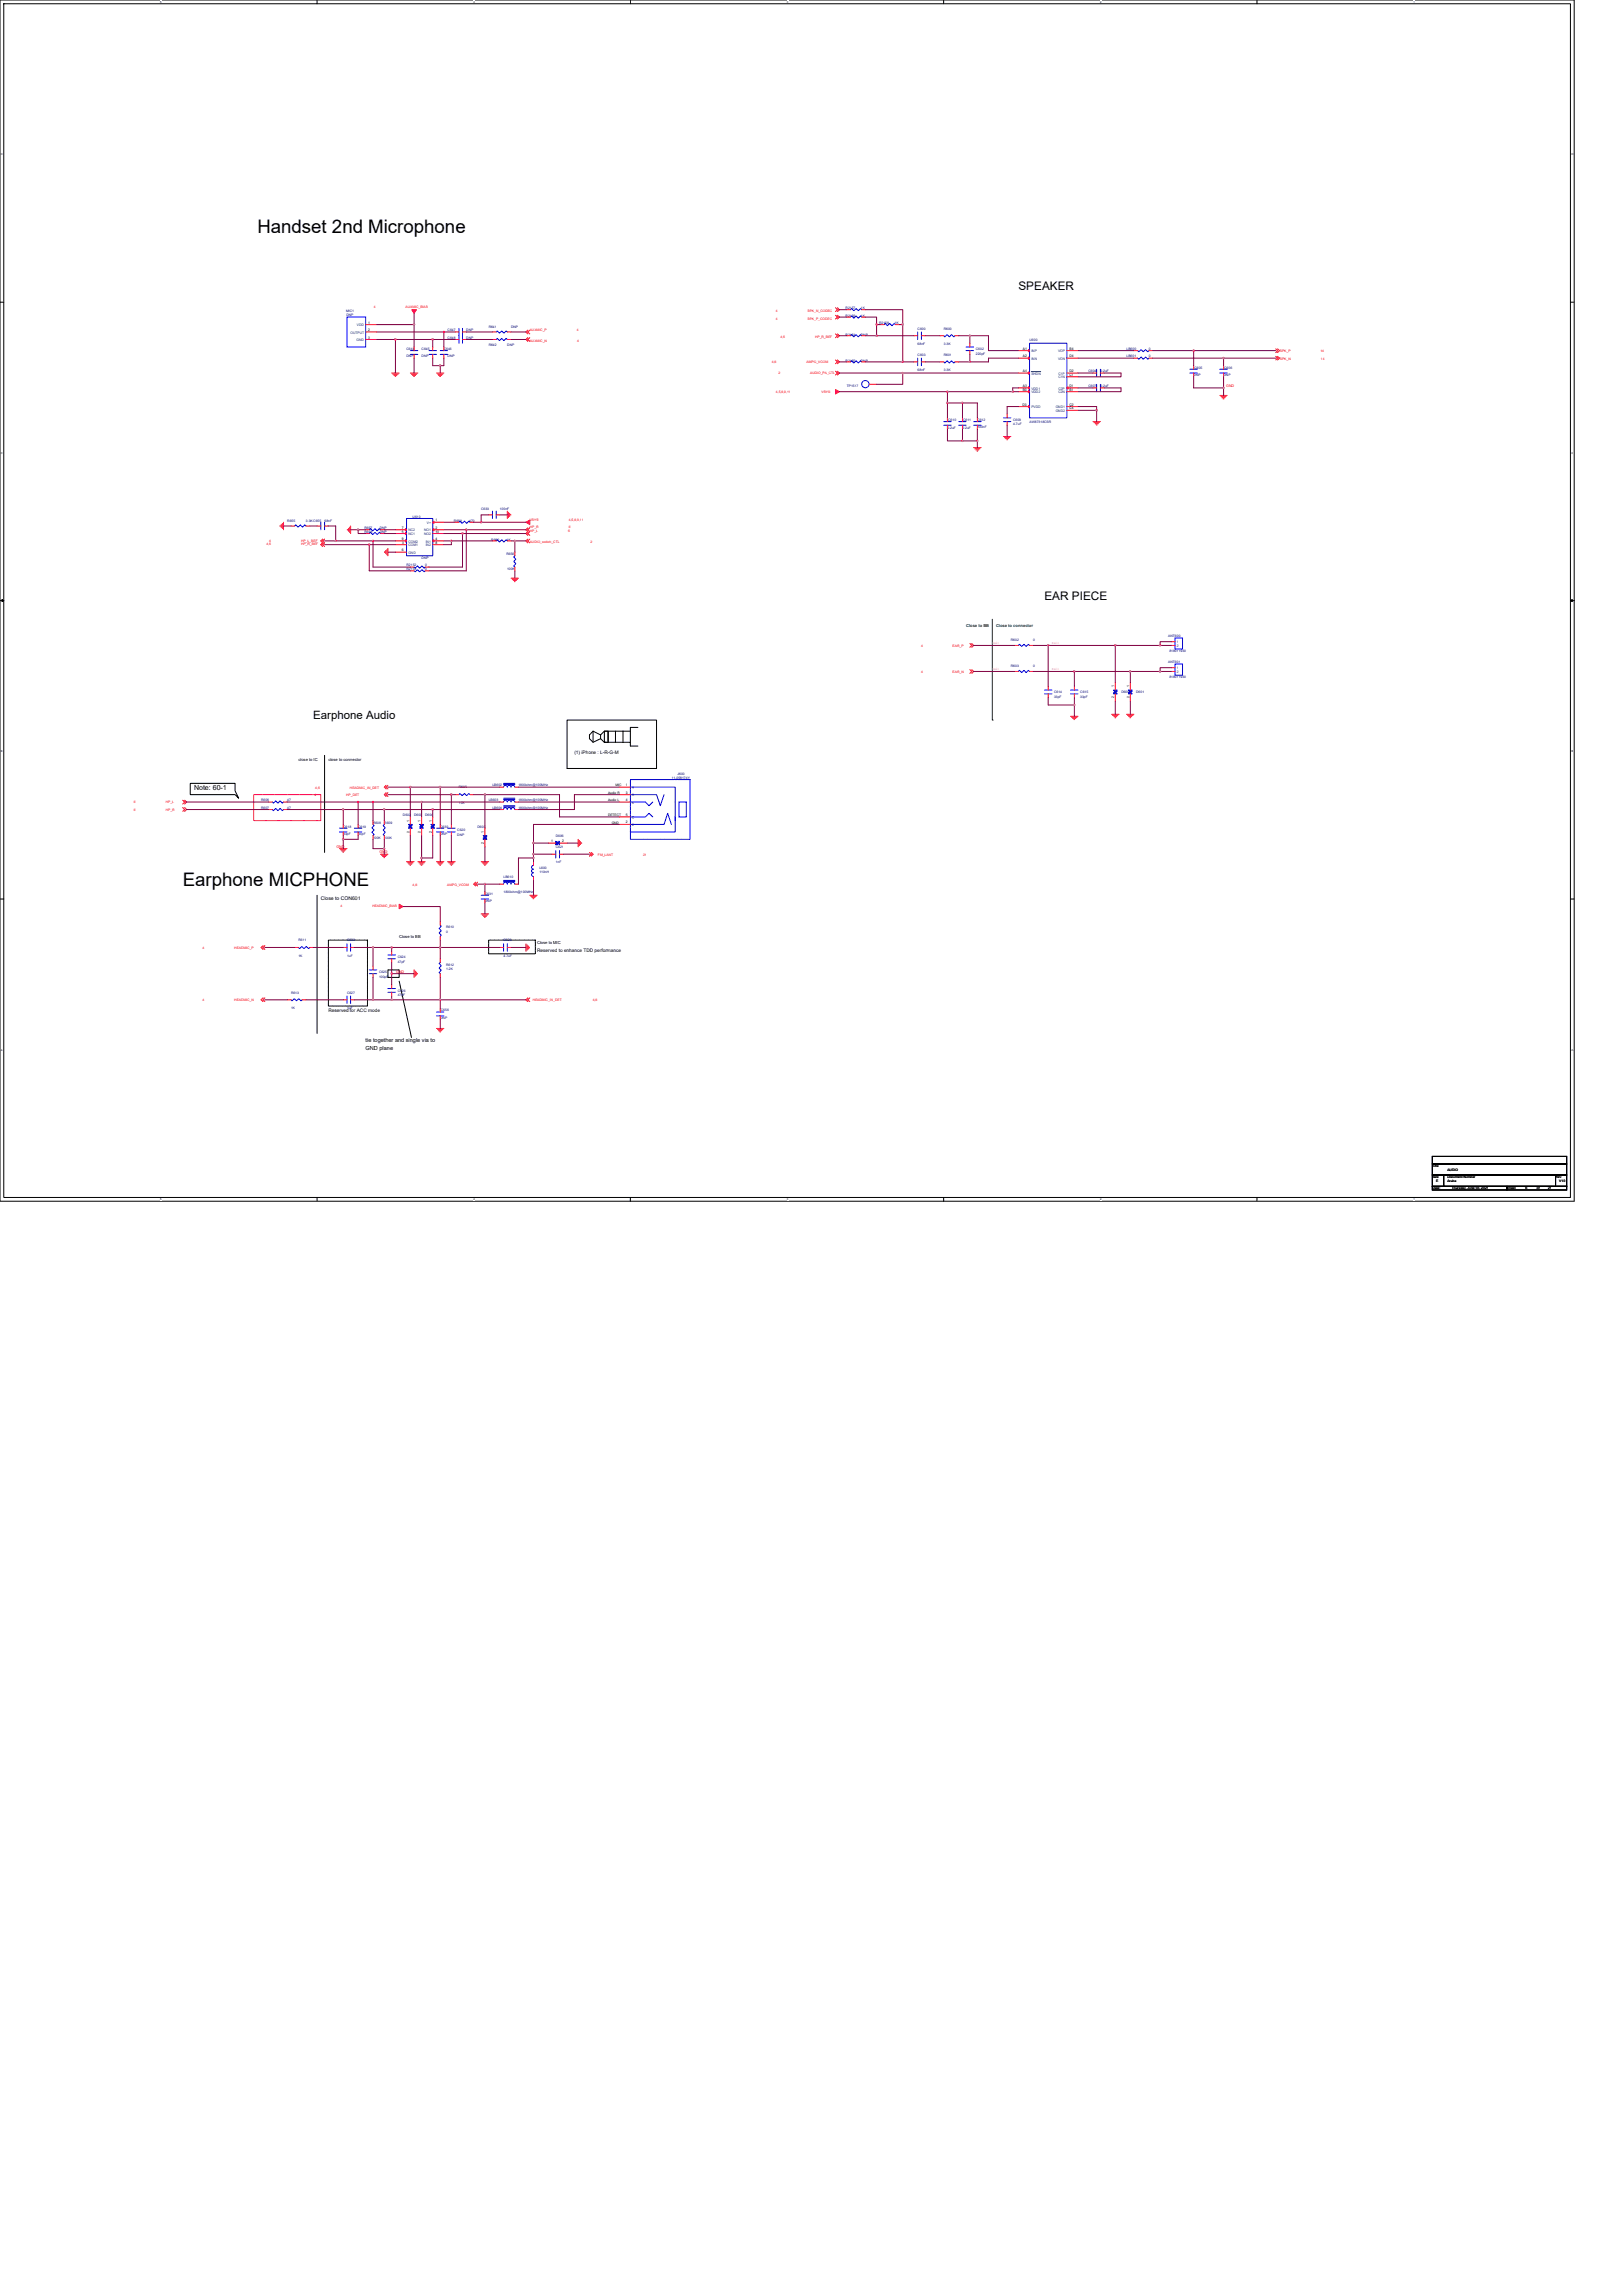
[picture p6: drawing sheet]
<svg xmlns="http://www.w3.org/2000/svg" width="210mm" height="297mm" viewBox="0 0 210 297" stroke-linecap="round" stroke-linejoin="round" font-family="sans-serif">
<defs><g id="words">
<g font-size="2.4">
<text x="33.3" y="30.2">Handset 2nd Microphone</text>
<text x="23.6" y="114.6">Earphone MICPHONE</text>
</g>
<g font-size="1.5">
<text x="131.8" y="37.6">SPEAKER</text>
<text x="135.1" y="77.6">EAR PIECE</text>
<text x="40.5" y="93">Earphone Audio</text>
</g>
<text font-size=".9" x="25.1" y="102.2">Note: 60-1</text>
<g font-size=".7">
<text x="41.5" y="116.4">Close to CON601</text>
<text x="47.3" y="135.8">GND plane</text>
<text x="47.3" y="134.9">tie together and single via to</text>
</g>
<g font-size=".6">
<text x="74.3" y="97.6">(1) iPhone : L-R-G-M</text>
<text x="69.5" y="123.1">Reserved to enhance TDD performance</text>
<text x="42.5" y="130.9">Reserved for ACC mode</text>
</g>
<g font-size=".5" fill="#f00">
<text x="158.6" y="50.1">GND</text>
<text x="43.5" y="109.7">GND</text>
<text x="49.1" y="110.4">GND</text>
<text x="51.3" y="125.9">GND</text>
</g>
<g font-size=".5" fill="#008000">
<text x="125" y="81.1">Close to BB</text>
<text x="128.9" y="81.1">Close to connector</text>
</g>
<g font-size=".5">
<text x="38.6" y="98.5">close to IC</text>
<text x="42.5" y="98.5">close to connector</text>
<text x="51.6" y="121.4">Close to BB</text>
<text x="69.5" y="122.1">Close to MIC</text>
</g>
<g font-size=".4" fill="#000080">
<text x="44.8" y="40.4">MIC1</text>
<text x="44.8" y="40.9">DNP</text>
<text x="109.4" y="41">R2156</text>
<text x="109.4" y="40">R2157</text>
<text x="111.4" y="41">1K</text>
<text x="111.4" y="40">1K</text>
<text x="113.7" y="42">R2158</text>
<text x="115.7" y="42">1K</text>
<text x="52.6" y="45.3">C644</text>
<text x="52.6" y="46.2">DNP</text>
<text x="54.5" y="45.3">C645</text>
<text x="54.5" y="46.2">DNP</text>
<text x="57.4" y="45.3">C646</text>
<text x="57.9" y="46.2">DNP</text>
<text x="57.9" y="42.9">C647</text>
<text x="57.9" y="43.8">C648</text>
<text x="60.3" y="42.9">DNP</text>
<text x="60.3" y="43.8">DNP</text>
<text x="63.2" y="42.4">R641</text>
<text x="63.2" y="44.8">R642</text>
<text x="65.6" y="44.8">DNP</text>
<text x="66.1" y="42.4">DNP</text>
<text x="109.4" y="43.4">R2154</text>
<text x="109.4" y="46.8">R2155</text>
<text x="111.4" y="43.4">DNP</text>
<text x="111.4" y="46.8">DNP</text>
<text x="118.7" y="42.6">C600</text>
<text x="118.7" y="44.6">68nF</text>
<text x="118.7" y="46">C603</text>
<text x="118.7" y="48">68nF</text>
<text x="122.1" y="46">R601</text>
<text x="122.1" y="48">3.3K</text>
<text x="122.1" y="42.6">R600</text>
<text x="122.1" y="44.6">3.3K</text>
<text x="126.3" y="45.3">C602</text>
<text x="126.3" y="45.9">220pF</text>
<text x="133.2" y="44.1">U600</text>
<text x="145.8" y="45.3">LB600</text>
<text x="145.8" y="46.2">LB601</text>
<text x="148.7" y="45.3">0</text>
<text x="148.7" y="46.2">0</text>
<text x="154.5" y="47.7">C605</text>
<text x="158.4" y="47.7">C606</text>
<text x="109.6" y="50.1">TP1517</text>
<text x="140.8" y="48.1">C604</text>
<text x="140.8" y="50">C607</text>
<text x="142.4" y="48.1">2.2uF</text>
<text x="142.4" y="50">2.2uF</text>
<text x="154.4" y="48.7">DNP</text>
<text x="158.3" y="48.7">DNP</text>
<text x="122.6" y="55.5">2.2uF</text>
<text x="122.7" y="54.5">C610</text>
<text x="124.5" y="55.5">2.2uF</text>
<text x="124.6" y="54.5">C611</text>
<text x="126.4" y="54.5">C612</text>
<text x="126.4" y="55.4">100nF</text>
<text x="131.1" y="54.5">C609</text>
<text x="131.1" y="55">4.7uF</text>
<text x="133.2" y="54.7">AW87318CSR</text>
<text x="37.2" y="67.5">R655</text>
<text x="39.6" y="67.5">3.3KC655</text>
<text x="42" y="67.5">68nF</text>
<text x="47.2" y="69">R658</text>
<text x="47.2" y="68.5">R657</text>
<text x="49.1" y="69">DNP</text>
<text x="49.1" y="68.5">DNP</text>
<text x="53.4" y="67">U610</text>
<text x="58.7" y="67.5">R659</text>
<text x="60.7" y="67.5">470</text>
<text x="62.3" y="66">C633</text>
<text x="63.6" y="70">R660</text>
<text x="64.7" y="66">100nF</text>
<text x="65.5" y="70">1K</text>
<text x="65.5" y="71.8">R656</text>
<text x="52.6" y="73.3">R2152</text>
<text x="52.6" y="73.8">R2153</text>
<text x="54.5" y="72.3">DNP</text>
<text x="55" y="73.3">0</text>
<text x="55" y="73.8">0</text>
<text x="65.6" y="73.8">100K</text>
<text x="130.8" y="82.9">R602</text>
<text x="133.7" y="82.9">0</text>
<text x="151.2" y="82.4">ANT600</text>
<text x="130.8" y="86.3">R603</text>
<text x="133.7" y="86.3">0</text>
<text x="136.4" y="89.7">C614</text>
<text x="139.8" y="89.7">C615</text>
<text x="145.1" y="89.7">D600</text>
<text x="147" y="89.7">D601</text>
<text x="151.2" y="85.8">ANT601</text>
<text x="151.3" y="84.4">818011930</text>
<text x="151.3" y="87.8">818011930</text>
<text x="136.4" y="90.3">33pF</text>
<text x="139.8" y="90.3">33pF</text>
<text x="63.7" y="101.7">LB602</text>
<text x="67.1" y="101.7">1800ohm@100MHz</text>
<text x="86.9" y="100.7">11-058174Y</text>
<text x="87.7" y="100.3">J600</text>
<text x="33.8" y="104.6">R607</text>
<text x="33.8" y="103.7">R606</text>
<text x="37.2" y="104.6">47</text>
<text x="37.2" y="103.7">47</text>
<text x="44.4" y="107.1">C618</text>
<text x="46.3" y="107.1">C619</text>
<text x="48.3" y="106.6">R608</text>
<text x="49.7" y="106.6">R609</text>
<text x="52.1" y="105.6">D602</text>
<text x="53.6" y="105.6">D603</text>
<text x="55" y="105.6">D604</text>
<text x="57" y="107.1">C630</text>
<text x="59.2" y="107.5">C620</text>
<text x="59.4" y="102">R605</text>
<text x="59.4" y="104">10K</text>
<text x="61.8" y="107.1">D605</text>
<text x="63.2" y="103.7">LB603</text>
<text x="63.7" y="104.6">LB604</text>
<text x="67.1" y="104.6">1800ohm@100MHz</text>
<text x="67.1" y="103.7">1800ohm@100MHz</text>
<text x="44.4" y="108">33pF</text>
<text x="46.3" y="108">33pF</text>
<text x="48.3" y="108.5">100K</text>
<text x="49.7" y="108.5">100K</text>
<text x="57" y="108">DNP</text>
<text x="59.2" y="108.1">DNP</text>
<text x="65.2" y="113.6">LB610</text>
<text x="69.8" y="112.4">L600</text>
<text x="69.8" y="113">110nH</text>
<text x="71.9" y="108.3">D606</text>
<text x="71.9" y="109.7">C621</text>
<text x="71.9" y="111.7">1nF</text>
<text x="62.7" y="115.7">C631</text>
<text x="62.7" y="116.7">DNP</text>
<text x="65.2" y="115.5">1800ohm@100MHz</text>
<text x="38.6" y="121.8">R611</text>
<text x="38.6" y="123.8">1K</text>
<text x="44.9" y="121.8">C622</text>
<text x="44.9" y="123.8">1uF</text>
<text x="49" y="125.9">C625</text>
<text x="51.5" y="124">C624</text>
<text x="51.5" y="124.5">47pF</text>
<text x="57.7" y="124.9">R612</text>
<text x="57.7" y="125.5">1.2K</text>
<text x="57.7" y="120.1">R610</text>
<text x="57.7" y="120.7">0</text>
<text x="65.2" y="121.8">C623</text>
<text x="65.2" y="123.8">4.7uF</text>
<text x="37.7" y="128.5">R613</text>
<text x="37.7" y="130.5">1K</text>
<text x="44.9" y="128.5">C627</text>
<text x="44.9" y="130.5">1uF</text>
<text x="49" y="126.5">100pF</text>
<text x="51.5" y="128.3">C626</text>
<text x="51.5" y="128.9">47pF</text>
<text x="57" y="131.9">DNP</text>
<text x="57" y="130.9">C656</text>
</g>
<g font-size=".4">
<text x="47.6" y="41.9">1</text>
<text x="47.6" y="42.8">2</text>
<text x="47.6" y="43.8">3</text>
<text x="132.3" y="45.2">A1</text>
<text x="132.3" y="46.2">A2</text>
<text x="138.4" y="45.2">B4</text>
<text x="138.4" y="46.2">D4</text>
<text x="132.3" y="52.5">D3</text>
<text x="132.3" y="50.5">B3</text>
<text x="132.3" y="50.1">A3</text>
<text x="132.3" y="48.1">A4</text>
<text x="138.4" y="50.1">D1</text>
<text x="138.4" y="48.6">C1</text>
<text x="138.4" y="48.1">D2</text>
<text x="138.4" y="50.5">B1</text>
<text x="138.4" y="52.5">C2</text>
<text x="138.4" y="53">C4</text>
<text x="52" y="69.8">9</text>
<text x="52" y="71.3">6</text>
<text x="52" y="68.4">7</text>
<text x="52" y="68.9">5</text>
<text x="52" y="70.4">3</text>
<text x="56.3" y="69.8">4</text>
<text x="56.3" y="70.3">8</text>
<text x="56.3" y="67.4">1</text>
<text x="56.3" y="68.9">10</text>
<text x="56.3" y="68.4">2</text>
<text x="144.2" y="88.9" transform="rotate(-90 144.2 88.9)">1</text>
<text x="146.1" y="88.9" transform="rotate(-90 146.1 88.9)">1</text>
<text x="144.2" y="90.3" transform="rotate(-90 144.2 90.3)">2</text>
<text x="146.1" y="90.3" transform="rotate(-90 146.1 90.3)">2</text>
<text x="79.6" y="101.7">MIC</text>
<text x="81" y="101.7">1</text>
<text x="53" y="107.7" transform="rotate(-90 53 107.7)">2</text>
<text x="53" y="106.3" transform="rotate(-90 53 106.3)">1</text>
<text x="54.4" y="107.7" transform="rotate(-90 54.4 107.7)">2</text>
<text x="54.4" y="106.3" transform="rotate(-90 54.4 106.3)">1</text>
<text x="55.9" y="107.7" transform="rotate(-90 55.9 107.7)">2</text>
<text x="55.9" y="106.3" transform="rotate(-90 55.9 106.3)">1</text>
<text x="62.6" y="107.8" transform="rotate(-90 62.6 107.8)">1</text>
<text x="78.7" y="105.6">DETECT</text>
<text x="78.7" y="102.7">Audio R</text>
<text x="78.7" y="103.7">Audio L</text>
<text x="79.1" y="106.6">GND</text>
<text x="81" y="102.7">3</text>
<text x="81" y="103.6">4</text>
<text x="81" y="105.6">5</text>
<text x="81" y="106.5">2</text>
<text x="62.6" y="109.2" transform="rotate(-90 62.6 109.2)">2</text>
<text x="71.3" y="108.9">1</text>
<text x="72.7" y="108.9">2</text>
<text x="185.3" y="151">Title</text>
<text x="185.3" y="152.4">Size</text>
<text x="185.3" y="153.9">Date:</text>
<text x="185.8" y="152.9">E</text>
<text x="187.3" y="152.4">Document Number</text>
<text x="187.3" y="152.9">Aruba</text>
<text x="187.3" y="151.5">AUDIO</text>
<text x="187.8" y="153.9">Thursday, June 03, 2021</text>
<text x="195" y="153.9">Sheet</text>
<text x="197.4" y="153.9">6</text>
<text x="198.8" y="153.9">of</text>
<text x="200.3" y="153.9">21</text>
<text x="201.3" y="152.4">Rev</text>
<text x="201.7" y="152.9">V10</text>
</g>
<g font-size=".4" fill="#f00">
<text x="48.4" y="39.8">4</text>
<text x="52.5" y="39.8">AUXMIC_BIAS</text>
<text x="100.4" y="41.3">4</text>
<text x="100.4" y="40.4">4</text>
<text x="104.5" y="41.3">SPK_P_CODEC</text>
<text x="104.5" y="40.4">SPK_N_CODEC</text>
<text x="68.5" y="42.8">AUXMIC_P</text>
<text x="68.5" y="44.2">AUXMIC_N</text>
<text x="74.6" y="42.8">4</text>
<text x="74.7" y="44.2">4</text>
<text x="99.9" y="47">4,6</text>
<text x="101" y="43.8">4,6</text>
<text x="104.4" y="47">AMPG_VCOM</text>
<text x="105.5" y="43.8">HP_R_BEF</text>
<text x="165.6" y="45.6">SPK_P</text>
<text x="165.6" y="46.5">SPK_N</text>
<text x="170.8" y="45.6">14</text>
<text x="170.9" y="46.5">14</text>
<text x="100.4" y="50.8">4,5,6,9,11</text>
<text x="100.7" y="48.3">2</text>
<text x="104.8" y="48.3">AUDIO_PA_CTL</text>
<text x="106.3" y="50.8">VSYS</text>
<text x="34.5" y="70.6">4,6</text>
<text x="34.8" y="70.1">4</text>
<text x="38.9" y="70.1">HP_L_BEF</text>
<text x="38.9" y="70.6">HP_R_BEF</text>
<text x="68.5" y="70.3">AUDIO_switch_CTL</text>
<text x="68.5" y="68.8">HP_L</text>
<text x="68.5" y="68.3">HP_R</text>
<text x="68.5" y="67.4">VSYS</text>
<text x="73.5" y="68.8">6</text>
<text x="73.6" y="68.3">6</text>
<text x="73.6" y="67.4">4,5,6,9,11</text>
<text x="76.4" y="70.3">2</text>
<text x="119.2" y="83.7">4</text>
<text x="123.3" y="83.7">EAR_P</text>
<text x="119.2" y="87">4</text>
<text x="123.3" y="87">EAR_N</text>
<text x="17.3" y="103.9">6</text>
<text x="17.3" y="104.9">6</text>
<text x="21.4" y="103.9">HP_L</text>
<text x="21.4" y="104.9">HP_R</text>
<text x="40.7" y="103">4</text>
<text x="40.8" y="102">4,6</text>
<text x="44.8" y="103">HP_DET</text>
<text x="45.3" y="102">HEADMIC_IN_DET</text>
<text x="77.4" y="110.7">FM_LANT</text>
<text x="83.2" y="110.7">21</text>
<text x="44.1" y="117.4">4</text>
<text x="48.2" y="117.4">HEADMIC_BIAS</text>
<text x="53.4" y="114.6">4,6</text>
<text x="57.9" y="114.6">AMPG_VCOM</text>
<text x="26.2" y="122.8">4</text>
<text x="30.3" y="122.8">HEADMIC_P</text>
<text x="26.2" y="129.5">4</text>
<text x="30.3" y="129.5">HEADMIC_N</text>
<text x="68.9" y="129.5">HEADMIC_IN_DET</text>
<text x="76.7" y="129.5">4,6</text>
</g>
<g font-size=".4" fill="#004080">
<text x="45.3" y="43.2">OUTPUT</text>
<text x="46.1" y="44.1">GND</text>
<text x="46.2" y="42.2">VDD</text>
<text x="133.4" y="45.6">INP</text>
<text x="133.4" y="46.5">INN</text>
<text x="136.9" y="45.6">VOP</text>
<text x="136.9" y="46.5">VON</text>
<text x="133.4" y="50.4">VDD1</text>
<text x="133.4" y="50.9">VDD2</text>
<text x="133.4" y="52.8">PVDD</text>
<text x="133.4" y="48.5">SHDN</text>
<text x="136.6" y="52.8">GND1</text>
<text x="136.6" y="53.3">GND2</text>
<text x="136.9" y="50.4">C2P</text>
<text x="136.9" y="49">C1N</text>
<text x="136.9" y="48.5">C1P</text>
<text x="136.9" y="50.9">C2N</text>
<text x="52.8" y="70.2">COM2</text>
<text x="52.8" y="71.6">GND</text>
<text x="52.8" y="68.7">NC2</text>
<text x="52.8" y="69.2">NC1</text>
<text x="52.8" y="70.7">COM1</text>
<text x="54.9" y="69.2">NO2</text>
<text x="54.9" y="68.7">NO1</text>
<text x="55.1" y="70.2">IN1</text>
<text x="55.1" y="70.7">IN2</text>
<text x="55.2" y="67.8">V+</text>
<text x="152.3" y="83.2">1</text>
<text x="152.3" y="83.7">2</text>
<text x="152.3" y="86.6">1</text>
<text x="152.3" y="87.1">2</text>
<text x="81.8" y="102">1</text>
<text x="81.8" y="103">3</text>
<text x="81.8" y="104">4</text>
<text x="81.8" y="105.9">5</text>
<text x="81.8" y="106.9">2</text>
</g>
<g font-size=".4" fill="#f0f">
<text x="128.4" y="83.4">6mil</text>
<text x="136.1" y="83.4">6mil</text>
<text x="128.4" y="86.7">6mil</text>
<text x="136.1" y="86.7">6mil</text>
</g>
<g font-size=".3">
<text x="20.7" y=".4">5</text>
<text x="61.3" y=".4">4</text>
<text x="101.8" y=".4">3</text>
<text x="142.3" y=".4">2</text>
<text x="182.9" y=".4">1</text>
<text x=".1" y="20.1">D</text>
<text x="203.3" y="20.1">D</text>
<text x=".1" y="58.7">C</text>
<text x="203.3" y="58.7">C</text>
<text x=".1" y="97.3">B</text>
<text x="203.3" y="97.3">B</text>
<text x=".1" y="135.9">A</text>
<text x="203.3" y="135.9">A</text>
<text x="20.7" y="155.3">5</text>
<text x="61.3" y="155.3">4</text>
<text x="101.8" y="155.3">3</text>
<text x="142.3" y="155.3">2</text>
<text x="182.9" y="155.3">1</text>
</g>
</g></defs>
<path d="M0 0h203.7v155.4h-203.7zM.5 .5h202.7v154.4h-202.7z" fill="none" stroke="#000" stroke-width=".13"/>
<g fill="#fff">
<path d="M20.7 .1h.2v.3h-.2z"/>
<path d="M20.7 155h.2v.4h-.2z"/>
</g>
<path d="M41 0v.5M41 154.9v.5" fill="none" stroke="#000" stroke-width=".13"/>
<g fill="#fff">
<path d="M61.3 .1h.2v.3h-.2z"/>
<path d="M61.3 155h.2v.4h-.2z"/>
</g>
<path d="M81.6 0v.5M81.6 154.9v.5" fill="none" stroke="#000" stroke-width=".13"/>
<g fill="#fff">
<path d="M101.8 .1h.2v.3h-.2z"/>
<path d="M101.8 155h.2v.4h-.2z"/>
</g>
<path d="M122.1 0v.5M122.1 154.9v.5" fill="none" stroke="#000" stroke-width=".13"/>
<g fill="#fff">
<path d="M142.3 .1h.2v.3h-.2z"/>
<path d="M142.3 155h.2v.4h-.2z"/>
</g>
<path d="M162.6 0v.5M162.6 154.9v.5" fill="none" stroke="#000" stroke-width=".13"/>
<g fill="#fff">
<path d="M182.9 .1h.2v.3h-.2z"/>
<path d="M182.9 155h.2v.4h-.2z"/>
<path d="M.1 19.8h.3v.4h-.3z"/>
<path d="M203.3 19.8h.3v.4h-.3z"/>
<path d="M.1 58.4h.3v.4h-.3z"/>
<path d="M203.3 58.4h.3v.4h-.3z"/>
</g>
<path d="M0 39.1h.5M203.2 39.1h.5" fill="none" stroke="#000" stroke-width=".13"/>
<g fill="#fff">
<path d="M.1 97h.3v.4h-.3z"/>
<path d="M203.3 97h.2v.4h-.2z"/>
</g>
<path d="M0 77.7h.5M203.2 77.7h.5" fill="none" stroke="#000" stroke-width=".13"/>
<path d="M.3 77.6l.2 .1-.2 .1zM203.2 77.7l.2-.1v.2z" fill="#000" stroke="#000" stroke-width=".13"/>
<g fill="#fff">
<path d="M.1 135.6h.3v.4h-.3z"/>
<path d="M203.3 135.6h.2v.4h-.2z"/>
</g>
<g fill="none" stroke="#000" stroke-width=".13">
<path d="M42 97.7v12.6M73.4 93.2h11.5v6.2h-11.5zM73.4 99.4h.1M76.7 94.6l-.4 .5v.5l.4 .4 1-.4M77.7 95.1l-1-.5v1.4M77.7 95.1v.5M77.7 95.6l.5 .4h3.4M78.2 94.6h.5v1.4h-.5zM78.2 96h.1M78.7 94.6v1.4M79.6 94.6v1.4M80.6 94.6v1.4"/>
<path d="M81.6 94.6h-3.4l-.5 .5M82.5 94.1h-.9v2.4h.9M0 116.3h.5M24.6 101.3h5.8v1l.5 1-.5-.5h-5.8zM41 115.8v17.9M203.2 116.3h.5M42.5 121.6h5v8.6h-5zM50.2 125.5h1.4v.9h-1.4zM50.2 126.4h.1M51.6 126.9l1.6 7.3M63.2 121.6h6.1v1.8h-6.1zM185.3 149.6h17.4v1h-17.4z"/>
<path d="M185.3 150.6h17.4v1.4h-17.4zM185.3 152h1.5v1.5h-1.5zM185.3 153.5h9.7v.4h-9.7zM186.8 152h14.5v1.5h-14.5zM195 153.5h7.7v.4h-7.7zM201.3 152h1.4v1.5h-1.4z"/>
</g>
<path d="M128.4 93.2h.1M128.4 80.1v13.1" fill="none" stroke="#008000" stroke-width=".13"/>
<path d="M32.8 102.8h8.7v3.4h-8.7z" fill="none" stroke="#ff0080" stroke-width=".13"/>
<g fill="none" stroke="#f00" stroke-width=".13">
<path d="M108.1 39.8l.3 .3-.3 .2M108.4 39.8l.2 .3-.2 .2M47.3 42.9h1.4M47.3 43.9h1.4M47.3 42h1.4M50.7 48.3h.9M50.8 48.4h.7M51 48.6h.4M51.1 48.7h.1M53.1 48.3h1M53.2 48.4h.7M53.4 48.6h.4"/>
<path d="M53.5 48.7h.1M53.6 44.9v.5M53.6 45.8v.5M56 45.8v.5M56 44.9v.5M56.5 48.3h.9M56.6 48.4h.7M56.7 48.6h.4M56.9 48.7h.1M57.4 45.8v.5M57.4 44.9v.5M58.9 42.9h.5"/>
<path d="M58.9 43.9h.5M59.8 42.9h.5M59.8 43.9h.5M63.7 42.9h.5M63.7 43.9h.5M65.6 42.9h.5M65.6 43.9h.5M68.3 42.7l-.2 .2 .2 .3M68.3 43.7l-.2 .2 .2 .3M68.5 42.7l-.2 .2 .2 .3M68.5 43.7l-.2 .2 .2 .3M108.1 48l.3 .3-.3 .2"/>
<path d="M108.1 43.2l.3 .2-.3 .3M108.1 46.6l.3 .2-.3 .3M108.1 40.8l.3 .2-.3 .3M108.4 48l.2 .3-.2 .2M108.4 43.2l.2 .2-.2 .3M108.4 46.6l.2 .2-.2 .3M108.4 40.8l.2 .2-.2 .3M109.6 41h.4M109.6 40.1h.4M109.6 43.4h.4M109.6 46.8h.4M111.5 41h.5"/>
<path d="M111.5 40.1h.5M111.5 43.4h.5M111.5 46.8h.5M112.5 49.7h.9M113.9 42h.5M115.8 42h.5M118.2 43.4h.5M118.2 46.8h.5M119.2 43.4h.5M119.2 46.8h.5M121.6 46.8h.5M121.6 43.4h.5"/>
<path d="M122.6 54.1v.4M122.6 55v.5M123.5 46.8h.5M123.5 43.4h.5M124.5 54.1v.4M124.5 55v.5M125.5 45.4v.4M125.5 44.4v.5M126 57.9h.9M126.1 58.1h.7M126.3 58.2h.3M126.4 58.4h.1"/>
<path d="M126.4 55v.5M126.4 54.1v.4M129.8 56.5h1M130 56.6h.6M130.1 56.7h.4M130.3 56.9h.1M130.3 54.5v.5M130.3 53.6v.5M131.8 45.4h1.4M131.8 46.3h1.4M131.8 50.2h1.4M131.8 50.7h1.4"/>
<path d="M131.8 52.6h1.4M131.8 48.3h1.4M138 50.2h1.5M138 45.4h1.5M138 46.3h1.5M138 48.7h1.5M138 48.3h1.5M138 50.7h1.5M138 52.6h1.5M138 53.1h1.5M141.4 54.5h1M141.4 48.3h.5"/>
<path d="M141.4 50.2h.5M141.5 54.7h.7M141.7 54.8h.4M141.8 55h.1M142.4 48.3h.5M142.4 50.2h.5M146.7 45.4h.5M146.7 46.3h.5M148.7 45.4h.4M148.7 46.3h.4M154.4 47.3v.5M154.4 48.3v.4"/>
<path d="M157.8 51.2h1M158 51.3h.6M158.1 51.5h.4M158.2 51.6h.1M158.3 47.3v.5M158.3 48.3v.4M165.1 45.1l.2 .3-.2 .2M165.1 46.1l.2 .2-.2 .3M165.3 45.1l.2 .3-.2 .2M165.3 46.1l.2 .2-.2 .3M36.2 68v.1M36.4 67.9v.3"/>
<path d="M36.5 67.7v.7M36.7 67.6v.9M37.7 68.1h.4M39.6 68.1h.5M41 68.1h.5M41.7 69.7l-.2 .3 .2 .2-.2 .3 .2 .2M42 69.7l-.3 .3 .3 .2-.3 .3 .3 .2M42 68.1h.5M44.9 68.5v.1M45.1 68.3v.4M45.2 68.2v.7M45.4 68.1v.9"/>
<path d="M47.3 69h.5M47.3 68.5h.5M49.2 69h.5M49.2 68.5h.5M49.8 71.4v.1M49.9 71.2v.4M50.1 71.1v.7M50.2 71v.9M51.2 70h1.4M51.2 71.4h1.4M51.2 68.5h1.4M51.2 69h1.4"/>
<path d="M51.2 70.5h1.4M53.1 73.4h.5M53.1 73.9h.5M55 73.4h.5M55 73.9h.5M56 67.6h1.4M56 69h1.4M56 68.5h1.4M56 70h1.4M56 70.5h1.4M58.9 67.6h.5M60.8 67.6h.5"/>
<path d="M63.2 66.6h.5M63.7 70h.5M64.2 66.6h.5M65.6 66.1v1M65.6 70h.5M65.8 66.3v.7M65.9 66.4v.4M66.1 66.5v.2M66.1 74.8h1M66.3 75h.7M66.4 75.1h.4M66.5 75.2h.2"/>
<path d="M66.6 71.4v.5M66.6 73.4v.5M68.3 69.7l-.2 .3 .2 .2M68.3 68.3l-.2 .2 .2 .3-.2 .2 .2 .3M68.5 69.7l-.2 .3 .2 .2M68.5 68.3l-.2 .2 .2 .3-.2 .2 .2 .3M125.5 83.2l.2 .3-.2 .2M125.5 86.6l.2 .3-.2 .2M125.7 83.2l.3 .3-.3 .2M125.7 86.6l.3 .3-.3 .2M131.3 83.5h.5M131.3 86.9h.5"/>
<path d="M133.2 83.5h.5M133.2 86.9h.5M135.6 89.8v.5M135.6 88.8v.5M138.5 92.7h1M138.7 92.8h.6M138.8 92.9h.4M138.9 93.1h.1M139 89.8v.5M139 88.8v.5M143.8 92.4h1M144 92.6h.6"/>
<path d="M144.1 92.7h.4M144.3 92.9h.1M144.3 88.3v1M144.3 89.8v.9M145.8 92.4h.9M145.9 92.6h.7M146 92.7h.4M146.2 92.9h.1M146.2 88.3v1M146.2 89.8v.9M151.5 83h.5M151.5 83.5h.5"/>
<path d="M151.5 86.4h.5M151.5 86.9h.5M23.6 103.5l.3 .3-.3 .2M23.6 104.5l.3 .2-.3 .3M23.9 103.5l.2 .3-.2 .2M23.9 104.5l.2 .2-.2 .3M34.8 104.7h.4M34.8 103.8h.4M36.7 104.7h.5M36.7 103.8h.5M43.9 109.8h1M44.1 109.9h.6"/>
<path d="M44.2 110.1h.4M44.4 110.2h.1M44.4 107.6v.5M44.4 106.7v.4M46.3 107.6v.5M46.3 106.7v.4M48.3 106.2v.5M48.3 108.1v.5M49.2 110.5h1M49.4 110.7h.7M49.5 110.8h.4M49.7 111h.1"/>
<path d="M49.7 108.1v.5M49.7 106.2v.5M50 102.6l-.3 .2 .3 .2M50 101.6l-.3 .2 .3 .3M50.2 102.6l-.2 .2 .2 .2M50.2 101.6l-.2 .2 .2 .3M52.6 111.5h1M52.7 111.6h.7M52.9 111.8h.4M53 111.9h.1M53.1 105.7v1M53.1 107.1v1"/>
<path d="M54.1 111.5h.9M54.2 111.6h.7M54.3 111.8h.4M54.5 111.9h.1M54.5 105.7v1M54.5 107.1v1M56 105.7v1M56 107.1v1M56.5 111.5h.9M56.6 111.6h.7M56.7 111.8h.5M56.9 111.9h.1"/>
<path d="M57 107.6v.5M57 106.7v.4M57 119.2v.5M57.9 111.5h1M58.1 111.6h.6M58.2 111.8h.4M58.4 111.9h.1M58.4 107.6v.5M58.4 106.7v.4M58.9 102.8h.5M60.8 102.8h.5M61.5 114.1l-.2 .3 .2 .2"/>
<path d="M61.8 114.1l-.3 .3 .3 .2M62.3 111.5h.9M62.3 118.2h.9M62.4 111.6h.7M62.4 118.4h.7M62.5 111.8h.4M62.5 118.5h.4M62.7 111.9h.1M62.7 118.7h.1M62.7 107.1v1M62.7 108.6v1M62.7 116.3v.5"/>
<path d="M62.7 115.3v.5M64.7 104.7h.5M64.7 101.8h.5M64.7 114.4h.5M64.7 103.8h.5M66.6 104.7h.5M66.6 101.8h.5M66.6 114.4h.5M66.6 103.8h.5M68.5 115.8h1M68.7 116h.7M68.8 116.1h.4"/>
<path d="M69 116.3h.1M69 113.4v.5M69 111.5v.5M71 109.1h.9M71.4 110.5h.5M72.4 109.1h1M72.4 110.5h.5M74.8 108.6v1M75 108.7v.7M75.1 108.9v.4M75.2 109v.1M76.3 110.3l.2 .2-.2 .3"/>
<path d="M76.5 110.3l.2 .2-.2 .3M80.1 101.8h1.5M80.1 102.8h1.5M80.1 103.8h1.5M80.1 105.7h1.5M80.1 106.7h1.5M34 122.3l-.2 .3 .2 .2M34 129.1l-.2 .2 .2 .3M34.3 122.3l-.3 .3 .3 .2M34.3 129.1l-.3 .2 .3 .3M37.2 129.3h.5M38.1 122.6h.5"/>
<path d="M39.1 129.3h.5M40.1 122.6h.4M44.4 129.3h.5M44.4 122.6h.5M45.4 129.3h.4M45.4 122.6h.4M48.3 126v.4M48.3 125v.5M50.7 124v.5M50.7 123.1v.4M50.7 128.4v.5M50.7 127.4v.5"/>
<path d="M53.6 125.5v.9M53.7 125.6v.7M53.9 125.8v.4M54 125.9v.1M56.5 133.1h.9M56.6 133.2h.7M56.7 133.3h.5M56.9 133.5h.1M57 126v.4M57 124v.5M57 121.1v.5M57 130.5v.4"/>
<path d="M57 131.4v.5M64.7 122.6h.5M65.6 122.6h.5M68.1 122.1v1M68.2 122.2v.7M68.3 129.1l-.2 .2 .2 .3M68.3 122.4v.4M68.5 122.5v.1M68.5 129.1l-.2 .2 .2 .3"/>
</g>
<g fill="#f00" stroke="#f00" stroke-width=".13">
<path d="M108.1 50.4l.5 .3-.5 .3z"/>
<path d="M53.3 40.1h.6l-.3 .4z"/>
<path d="M51.6 117l.5 .3-.5 .3z"/>
<path d="M68.1 67.6l.4-.3v.6z"/>
<path d="M133.1 45.2l.1 .2-.1 .1z"/>
<path d="M133.1 46.2l.1 .1-.1 .2z"/>
<path d="M133.1 50l.1 .2-.1 .1z"/>
<path d="M133.1 50.5l.1 .2-.1 .1z"/>
<path d="M133.1 52.5l.1 .1-.1 .1z"/>
<path d="M133.1 48.1l.1 .2-.1 .1z"/>
<path d="M138 50.2l.2-.2v.3z"/>
<path d="M56 67.6l.1-.2v.3z"/>
<path d="M52.5 69.8l.1 .2-.1 .1z"/>
<path d="M52.5 68.4l.1 .1-.1 .2z"/>
<path d="M52.5 68.9l.1 .1-.1 .2z"/>
<path d="M56 68.5l.1-.1v.3z"/>
<path d="M56 70l.1-.2v.3z"/>
</g>
<g fill="none" stroke="#00f" stroke-width=".13">
<path d="M44.9 41h2.4v3.9h-2.4zM47.3 42.5h.1M47.3 43.9h.1M53.1 45.8h1M53.1 45.4h1M55.5 45.4h1M55.5 45.8h1M57 45.4h.9M57 45.8h.9M59.4 42.5v1.9M59.8 42.5v1.9M64.2 42.9l.1-.1 .3 .3 .3-.3 .3 .3 .3-.3 .1 .1"/>
<path d="M64.2 43.9l.1-.1 .3 .3 .3-.3 .3 .3 .3-.3 .1 .1M110 41l.2-.1 .3 .3 .3-.3 .2 .3 .3-.3 .2 .1M110 40.1l.2-.2 .3 .3 .3-.3 .2 .3 .3-.3 .2 .2M110 43.4l.2-.1 .3 .3 .3-.3 .2 .3 .3-.3 .2 .1M110 46.8l.2-.1 .3 .3 .3-.3 .2 .3 .3-.3 .2 .1M112.5 49.7h.1M114.4 42l.1-.2 .3 .3 .3-.3 .3 .3 .3-.3 .1 .2M118.7 42.9v1M118.7 46.3v1M119.2 42.9v1M119.2 46.3v1M122.1 46.8l.1 .2 .3-.3 .3 .3 .3-.3 .3 .3 .1-.2"/>
<path d="M122.1 43.4l.1 .2 .3-.3 .3 .3 .3-.3 .3 .3 .1-.2M122.1 55h1M122.1 54.5h1M124 55h1M124 54.5h1M125 44.9h1M125 45.4h1M126 54.5h.9M126 55h.9M129.8 54.1h1M129.8 54.5h1M133.2 44.4h4.8v9.7h-4.8z"/>
<path d="M133.2 45.4h.1M133.2 46.3h.1M133.2 50.2h.1M133.2 50.7h.1M133.2 52.6h.1M133.2 48.3h.1M138 50.2h.1M138 45.4h.1M138 46.3h.1M138 48.7h.1M138 48.3h.1M138 50.7h.1"/>
<path d="M138 52.6h.1M138 53.1h.1M141.9 47.8v.9M141.9 49.7v1M142.4 47.8v.9M142.4 49.7v1M147.2 45.4l.1 .1 .3-.3 .3 .3 .3-.3 .3 .3 .2-.1M147.2 46.3l.1 .2 .3-.3 .3 .3 .3-.3 .3 .3 .2-.2M153.9 48.3h1M153.9 47.8h1M157.8 48.3h1M157.8 47.8h1"/>
<path d="M38.1 68.1l.2-.2 .3 .3 .3-.3 .2 .3 .3-.3 .2 .2M41.5 67.6v.9M42 67.6v.9M47.8 69l.1-.1 .3 .3 .3-.3 .3 .3 .3-.3 .1 .1M47.8 68.5l.1-.1 .3 .3 .3-.3 .3 .3 .3-.3 .1 .1M52.6 67.1h3.4v4.8h-3.4zM52.6 67.6h.1M52.6 68.5h.1M52.6 71h.1M52.6 71.9h.1M53.6 73.4l.1 .1 .3-.3 .3 .3 .3-.3 .3 .3 .1-.1M53.6 73.9l.1 .1 .3-.3 .3 .3 .3-.3 .3 .3 .1-.1"/>
<path d="M56 67.6h.1M56 70h.1M56 71h.1M56 71.4h.1M59.4 67.6l.1-.2 .3 .3 .3-.3 .3 .3 .3-.3 .1 .2M63.7 66.1v1M64.2 70l.1-.2 .3 .3 .3-.3 .3 .3 .3-.3 .1 .2M64.2 66.1v1M66.6 71.9l-.1 .2 .2 .2-.2 .3 .2 .3-.2 .3 .1 .2M131.8 83.5l.1-.1 .3 .2 .3-.2 .3 .2 .3-.2 .1 .1M131.8 86.9l.1-.2 .3 .3 .3-.3 .3 .3 .3-.3 .1 .2M135.1 89.3h1"/>
<path d="M135.1 89.8h1M138.5 89.3h1M138.5 89.8h1M144.3 89.3h.1M144.3 89.8h.1M144.5 89.4l-.4 .2M146.2 89.3h.1M146.2 89.8h.1M146.5 89.4l-.5 .2M152 82.5h1v1.5h-1zM152 85.9h1v1.5h-1zM35.2 104.7l.2 .2 .3-.3 .3 .3 .2-.3 .3 .3 .2-.2"/>
<path d="M35.2 103.8l.2 .1 .3-.3 .3 .3 .2-.3 .3 .3 .2-.1M43.9 107.1h1M43.9 107.6h1M45.8 107.1h1M45.8 107.6h1M48.3 106.7l.1 .1-.3 .3 .3 .3-.3 .3 .3 .3-.1 .1M49.7 106.7l-.1 .1 .2 .3-.2 .3 .2 .3-.2 .3 .1 .1M53.1 106.7h.1M53.1 107.1h.1M53.3 106.8l-.4 .1v.1M54.5 106.7h.1M54.5 107.1h.1"/>
<path d="M54.8 106.8l-.5 .2M56 106.7h.1M56 107.1h.1M56.2 106.8l-.4 .1v.1M56.5 107.1h.9M56.5 107.6h.9M57 119.7l.1 .1-.3 .3 .3 .3-.3 .3 .3 .3-.1 .1M57.9 107.1h1M57.9 107.6h1M59.4 102.8l.1-.1 .3 .2 .3-.2 .3 .2 .3-.2 .1 .1M62.3 115.8h.9M62.3 116.3h.9"/>
<path d="M62.7 108.1h.1M62.7 108.6h.1M63 108.2l-.5 .2M65.2 104.2h1.4M65.2 104.4h1.4M65.2 104.7h.1M65.2 101.3h1.4M65.2 101.5h1.4M65.2 101.8h.1M65.2 113.9h1.4M65.2 114h1.4M65.2 114.4h.1"/>
<path d="M65.2 103.3h1.4M65.2 103.4h1.4M65.2 103.8h.1M65.2 104.7v-.2h.2h.1l.1 .2 .1-.2h.2h.1l.1 .2 .1-.2h.2h.1l.1 .2M65.2 101.8v-.1l.2-.1 .1 .1 .1 .1 .1-.1 .2-.1 .1 .1 .1 .1 .1-.1 .2-.1 .1 .1 .1 .1M65.2 114.4v-.2l.2-.1 .1 .1 .1 .2 .1-.2 .2-.1 .1 .1 .1 .2 .1-.2 .2-.1 .1 .1 .1 .2M65.2 103.7v-.1l.2-.1 .2 .2 .3-.2 .2 .2 .3-.2 .2 .2M66.6 104.7h.1M66.6 101.8h.1M66.6 114.4h.1M66.6 103.8h.1M69 112.5h-.2v.2v.1l.2 .1-.2 .1v.2v.1l.2 .1"/>
<path d="M69 112h-.2v.2v.2h.2M69 113.4h.1M69 112h.1M71.9 109.1h.1M71.9 110v1M72.2 108.8v.4l-.1 .1M72.4 109.1h.1M72.4 110v1M81.6 101.8h5.8v4.4M81.6 106.7h4.3l.5-1.5 .5 1.5M81.6 102.8h3.3l.5 1.4 .5-1.4M81.6 103.8h1.9l.5 .4 .5-.4"/>
<path d="M81.6 105.7h1.9l.5-.5 .5 .5M81.6 100.9h7.7v7.7h-7.7zM84 100.9h.1M84 101.8h.1M84 102.8h.1M86.4 101.3h.1M87.4 105.7v1.9h-5.8M87.8 103.8h1v1.9h-1zM37.7 129.3l.1 .2 .3-.3 .3 .3 .3-.3 .2 .3 .2-.2M38.6 122.6l.2 .1 .3-.3 .2 .3 .3-.3 .3 .3 .2-.1M44.9 128.9v.9M44.9 122.1v1"/>
<path d="M45.4 128.9v.9M45.4 122.1v1M47.8 125.5h.9M47.8 126h.9M50.2 123.5h1M50.2 124h1M50.2 127.9h1M50.2 128.4h1M56.5 131.4h.9M56.5 130.9h.9M57 124.5l-.2 .2 .3 .2-.3 .3 .3 .3-.3 .3 .2 .2M65.2 122.1v1"/>
<path d="M65.6 122.1v1"/>
<circle cx="112" cy="49.7" r=".47"/>
</g>
<path d="M133.4 48.1h1.2" fill="none" stroke="#004080" stroke-width=".13"/>
<g fill="#00f" stroke="#00f" stroke-width=".13">
<path d="M62.5 108.1h.5l-.3 .3z"/>
<path d="M62.7 108.4l.3 .2h-.5z"/>
<path d="M144.1 89.3h.4l-.2 .2z"/>
<path d="M144.3 89.5l.2 .3h-.4z"/>
<path d="M71.9 108.8l.3 .3-.3 .2z"/>
<path d="M72.4 108.8v.5l-.2-.2z"/>
<path d="M52.9 106.7h.4l-.2 .2z"/>
<path d="M53.1 106.9l.2 .2h-.4z"/>
<path d="M54.3 106.7h.5l-.3 .2z"/>
<path d="M54.5 106.9l.3 .2h-.5z"/>
<path d="M55.8 106.7h.4l-.2 .2z"/>
<path d="M56 106.9l.2 .2h-.4z"/>
<path d="M146 89.3h.5l-.3 .2z"/>
<path d="M146 89.8l.2-.3 .3 .3z"/>
</g>
<g fill="none" stroke="#800040" stroke-width=".13">
<path d="M48.7 42.9h8.7M48.7 42h4.9M48.7 43.9h2.5M51.2 43.9h4.8M51.2 43.9v4.4M53.6 46.3v2M53.6 40.5v4.4M56 43.9v1M56 46.3v1h1M56 43.9h2.9M57 47.3v1M57.4 42.9h1.5"/>
<path d="M57.4 42.9v2M57.4 46.3v1h-.4M60.3 42.9h3.4M60.3 43.9h3.4M66.1 42.9h2M66.1 43.9h2M108.6 50.7h14M108.6 48.3h8.2M108.6 43.4h1M108.6 46.8h1M108.6 41h1M108.6 40.1h1"/>
<path d="M112 43.4h1.4M112 46.8h4.8M112 41h1.4v1M112 40.1h4.8v1.9M113.4 43.4h4.8M113.9 42h-.5v1.4M116.3 42h.5v4.8M116.8 48.3h15M116.8 46.8h1.4M116.8 48.3v1.4h-3.4M119.7 43.4h1.9M119.7 46.8h1.9"/>
<path d="M122.6 55.5v1.5h1.9M124 43.4h1.5M124 46.8h1.5M124.5 57h1.9M124.5 55.5v1.5M124.5 52.1h1.9v2M124.5 52.1h-1.9v2M124.5 52.1v2M125.5 43.4h2.4v2h3.9M125.5 43.4v1M125.5 45.8v1M126.4 55.5v1.5"/>
<path d="M126.4 57v.9M130.3 55v1.5M131 50.7h-8.4v1.4M131 50.7h.8M131.8 52.6h-1.5v1M131.8 46.3h-3.9v.5h-2.4M131.8 50.2h-.8v.5M139.5 46.3h7.2M139.5 45.4h7.2M139.5 48.3h1.9M139.5 50.2h1.9M139.5 52.6h2.4v.5"/>
<path d="M139.5 53.1h2.4M141.9 53.1v1.4M142.9 48.3h2.1v.4h-5.5M142.9 50.2h2.1v.5h-5.5M149.1 46.3h9.2M149.1 45.4h5.3M154.4 45.4h10.7M154.4 45.4v1.9M154.4 48.7v1.5h3.9M158.3 46.3h6.8M158.3 48.7v1.5M158.3 46.3v1"/>
<path d="M158.3 50.2v1M36.7 68.1h1M40.1 68.1h.9M42 70.5h5.8M42 70h1.4M42.5 68.1h.9v1.9M43.4 70h4.9M45.4 68.5h.9M47.3 68.5h-1v.5h1M47.8 70.5v3.4h5.3M47.8 70.5h3.4M48.3 70v3.4h4.8"/>
<path d="M48.3 70h2.9M49.7 68.5h1.5M49.7 69h1.5M50.2 71.4h1M57.4 70h1M57.4 69h2.4M57.4 68.5h2.9M57.4 67.6h1.5M60.3 68.5h7.8M60.3 68.5v5.4h-4.8M61.3 67.6h1M62.3 67.6h5.8"/>
<path d="M63.2 66.6h-.9v1M63.7 70h-5.3v.5h-1M64.7 66.6h.9M66.1 70h.5M66.6 70h1.5M66.6 70v1.4M66.6 73.9v.9M68.1 69h-8.3v4.4h-4.3M126 83.5h5.3M126 86.9h5.3M133.7 83.5h1.9M133.7 86.9h5.3"/>
<path d="M135.6 83.5v5.3M135.6 90.3v.9h3.4v1.5M135.6 83.5h8.7M139 86.9v1.9M139 90.3v.9M139 86.9h7.2M144.3 90.7v1.7M146.2 86.9v1.4M146.2 86.9h3.9M146.2 90.7v1.7M150.1 83.5h-5.8v4.8M151.5 83h-1.4v.5h1.4"/>
<path d="M151.5 86.4h-1.4v.5h1.4M24.1 103.8h10.7M24.1 104.7h10.7M37.2 104.7h7.2M37.2 103.8h9.1M44.4 104.7v2M44.4 108.1v.5M44.4 108.6v1.2M44.4 104.7h5.3M46.3 103.8v2.9M46.3 108.1v.5h-1.9M46.3 103.8h2"/>
<path d="M48.3 103.8h6.2M48.3 103.8v2.4M48.3 108.6v1.2h1.4M49.7 104.7h6.3M49.7 104.7v1.5M49.7 108.6v1.2M49.7 109.8v.7M50.2 102.8h8.2M50.2 101.8h2.9M52.1 117.3h4.9v1.9M53.1 101.8h3.9M53.1 101.8v3.9"/>
<path d="M53.1 108.1v3.4M54.5 108.1v2.9M54.5 111v.5M56 108.1v2.9h-1.5M57 108.1v3.4M58.4 102.8v3.9M58.4 108.1v3.4M58.4 102.8h.5M61.3 102.8h11.1v2.9h7.7M61.8 114.4h.9M62.7 102.8v4.3M62.7 109.6v1.9"/>
<path d="M62.7 116.8v1.4M64.7 114.4h-2v.9M64.7 103.8h-10.2v1.9M64.7 104.7h-8.7v1M64.7 101.8h-7.7v4.9M67.1 101.8h13M67.1 103.8h13M69 109.1h2M69 111.5v-.5h-1.9v3.4M69 110.5h2.4M69 109.1v1.4M69 110.5v.5"/>
<path d="M69 113.9v1.9M72.9 110.5h3.4M73.4 109.1h1.4M80.1 106.7h-11.1v2.4M80.1 102.8h-5.8v1.9h-7.2M34.3 122.6h3.8M34.3 129.3h2.9M39.6 129.3h4.8M40.5 122.6h3.9M45.8 122.6h2.5M45.8 129.3h2.5M48.3 122.6h2.4"/>
<path d="M48.3 129.3h2.4M48.3 122.6v2.4M48.3 126.4v2.9M50.7 122.6v.5M50.7 124.5v1.5M50.7 126v1.4M50.7 128.9v.4M50.7 129.3h6.3M50.7 126h2.9M50.7 122.6h6.3M57 121.6v1M57 122.6h7.7"/>
<path d="M57 122.6v1.4M57 126.4v2.9M57 129.3h11.1M57 129.3v1.2M57 131.9v1.2M66.1 122.6h2"/>
</g>
<g fill="#f0f" stroke="#f0f" stroke-width=".13">
<path d="M154.4 45.3h.1v.1h-.1z" fill-rule="evenodd"/>
<path d="M158.2 46.3h.1v.1h-.1z" fill-rule="evenodd"/>
<path d="M158.2 50.1h.1v.1h-.1z" fill-rule="evenodd"/>
<path d="M125.4 46.7h.1v.2h-.1z" fill-rule="evenodd"/>
<path d="M141.8 53h.1v.1h-.1z" fill-rule="evenodd"/>
<path d="M138.9 86.8h.1v.1h-.1z" fill-rule="evenodd"/>
<path d="M135.5 83.4h.2v.1h-.2z" fill-rule="evenodd"/>
<path d="M138.9 91.1h.1v.2h-.1z" fill-rule="evenodd"/>
<path d="M144.2 83.4h.2v.1h-.2z" fill-rule="evenodd"/>
<path d="M150 83.4h.1v.1h-.1z" fill-rule="evenodd"/>
<path d="M146.2 86.8h.1v.1h-.1z" fill-rule="evenodd"/>
<path d="M150 86.8h.1v.1h-.1z" fill-rule="evenodd"/>
<path d="M125.4 43.4h.1v.1h-.1z" fill-rule="evenodd"/>
<path d="M124.4 57h.2v.1h-.2z" fill-rule="evenodd"/>
<path d="M126.4 57h.1v.1h-.1z" fill-rule="evenodd"/>
<path d="M122.5 52h.1v.2h-.1z" fill-rule="evenodd"/>
<path d="M124.4 52h.2v.2h-.2z" fill-rule="evenodd"/>
<path d="M122.5 50.6h.1v.1h-.1z" fill-rule="evenodd"/>
<path d="M131 50.6h.1v.1h-.1z" fill-rule="evenodd"/>
<path d="M53.5 41.9h.1v.1h-.1z" fill-rule="evenodd"/>
<path d="M55.9 43.8h.1v.2h-.1z" fill-rule="evenodd"/>
<path d="M51.1 43.8h.1v.2h-.1z" fill-rule="evenodd"/>
<path d="M57.4 42.9h.1v.1h-.1z" fill-rule="evenodd"/>
<path d="M56.9 47.2h.1v.1h-.1z" fill-rule="evenodd"/>
<path d="M116.7 48.2h.1v.1h-.1z" fill-rule="evenodd"/>
<path d="M58.3 102.7h.2v.1h-.2z" fill-rule="evenodd"/>
<path d="M53 101.8h.1v.1h-.1z" fill-rule="evenodd"/>
<path d="M62.7 102.7h.1v.1h-.1z" fill-rule="evenodd"/>
<path d="M46.3 103.7h.1v.1h-.1z" fill-rule="evenodd"/>
<path d="M54.5 103.7h.1v.1h-.1z" fill-rule="evenodd"/>
<path d="M48.2 103.7h.1v.1h-.1z" fill-rule="evenodd"/>
<path d="M44.3 104.6h.1v.2h-.1z" fill-rule="evenodd"/>
<path d="M55.9 104.6h.1v.2h-.1z" fill-rule="evenodd"/>
<path d="M49.6 104.6h.2v.2h-.2z" fill-rule="evenodd"/>
<path d="M68.9 109h.2v.1h-.2z" fill-rule="evenodd"/>
<path d="M54.5 110.9h.1v.2h-.1z" fill-rule="evenodd"/>
<path d="M44.3 108.5h.1v.1h-.1z" fill-rule="evenodd"/>
<path d="M49.6 109.7h.2v.1h-.2z" fill-rule="evenodd"/>
<path d="M68.9 110.9h.2v.2h-.2z" fill-rule="evenodd"/>
<path d="M68.9 110.4h.2v.2h-.2z" fill-rule="evenodd"/>
<path d="M48.2 122.5h.1v.1h-.1z" fill-rule="evenodd"/>
<path d="M56.9 122.5h.1v.1h-.1z" fill-rule="evenodd"/>
<path d="M50.6 122.5h.1v.1h-.1z" fill-rule="evenodd"/>
<path d="M50.6 125.9h.1v.1h-.1z" fill-rule="evenodd"/>
<path d="M48.2 129.3h.1v.1h-.1z" fill-rule="evenodd"/>
<path d="M50.6 129.3h.1v.1h-.1z" fill-rule="evenodd"/>
<path d="M56.9 129.3h.1v.1h-.1z" fill-rule="evenodd"/>
<path d="M58.3 69.9h.2v.1h-.2z" fill-rule="evenodd"/>
<path d="M66.5 69.9h.1v.1h-.1z" fill-rule="evenodd"/>
<path d="M43.4 69.9h.1v.1h-.1z" fill-rule="evenodd"/>
<path d="M62.2 67.5h.1v.1h-.1z" fill-rule="evenodd"/>
<path d="M46.3 68.5h.1v.1h-.1z" fill-rule="evenodd"/>
<path d="M56.9 101.8h.1v.1h-.1z" fill-rule="evenodd"/>
<path d="M62.7 114.3h.1v.1h-.1z" fill-rule="evenodd"/>
<path d="M48.2 69.9h.1v.1h-.1z" fill-rule="evenodd"/>
<path d="M47.7 70.4h.1v.1h-.1z" fill-rule="evenodd"/>
<path d="M59.8 68.9h.1v.2h-.1z" fill-rule="evenodd"/>
<path d="M60.3 68.5h.1v.1h-.1z" fill-rule="evenodd"/>
<path d="M116.7 46.7h.1v.2h-.1z" fill-rule="evenodd"/>
<path d="M113.3 43.4h.2v.1h-.2z" fill-rule="evenodd"/>
<path d="M113.3 41.9h.2v.1h-.2z" fill-rule="evenodd"/>
<path d="M116.7 41.9h.1v.1h-.1z" fill-rule="evenodd"/>
<path d="M154.4 45.3h.1v.1h-.1z" fill-rule="evenodd"/>
<path d="M158.2 46.3h.1v.1h-.1z" fill-rule="evenodd"/>
<path d="M158.2 50.1h.1v.1h-.1z" fill-rule="evenodd"/>
<path d="M125.4 46.7h.1v.2h-.1z" fill-rule="evenodd"/>
<path d="M141.8 53h.1v.1h-.1z" fill-rule="evenodd"/>
<path d="M138.9 86.8h.1v.1h-.1z" fill-rule="evenodd"/>
<path d="M135.5 83.4h.2v.1h-.2z" fill-rule="evenodd"/>
<path d="M138.9 91.1h.1v.2h-.1z" fill-rule="evenodd"/>
<path d="M144.2 83.4h.2v.1h-.2z" fill-rule="evenodd"/>
<path d="M150 83.4h.1v.1h-.1z" fill-rule="evenodd"/>
<path d="M146.2 86.8h.1v.1h-.1z" fill-rule="evenodd"/>
<path d="M150 86.8h.1v.1h-.1z" fill-rule="evenodd"/>
<path d="M125.4 43.4h.1v.1h-.1z" fill-rule="evenodd"/>
<path d="M124.4 57h.2v.1h-.2z" fill-rule="evenodd"/>
<path d="M126.4 57h.1v.1h-.1z" fill-rule="evenodd"/>
<path d="M122.5 52h.1v.2h-.1z" fill-rule="evenodd"/>
<path d="M124.4 52h.2v.2h-.2z" fill-rule="evenodd"/>
<path d="M122.5 50.6h.1v.1h-.1z" fill-rule="evenodd"/>
<path d="M131 50.6h.1v.1h-.1z" fill-rule="evenodd"/>
<path d="M53.5 41.9h.1v.1h-.1z" fill-rule="evenodd"/>
<path d="M55.9 43.8h.1v.2h-.1z" fill-rule="evenodd"/>
<path d="M51.1 43.8h.1v.2h-.1z" fill-rule="evenodd"/>
<path d="M57.4 42.9h.1v.1h-.1z" fill-rule="evenodd"/>
<path d="M56.9 47.2h.1v.1h-.1z" fill-rule="evenodd"/>
<path d="M116.7 48.2h.1v.1h-.1z" fill-rule="evenodd"/>
<path d="M58.3 102.7h.2v.1h-.2z" fill-rule="evenodd"/>
<path d="M53 101.8h.1v.1h-.1z" fill-rule="evenodd"/>
<path d="M62.7 102.7h.1v.1h-.1z" fill-rule="evenodd"/>
<path d="M46.3 103.7h.1v.1h-.1z" fill-rule="evenodd"/>
<path d="M54.5 103.7h.1v.1h-.1z" fill-rule="evenodd"/>
<path d="M48.2 103.7h.1v.1h-.1z" fill-rule="evenodd"/>
<path d="M44.3 104.6h.1v.2h-.1z" fill-rule="evenodd"/>
<path d="M55.9 104.6h.1v.2h-.1z" fill-rule="evenodd"/>
<path d="M49.6 104.6h.2v.2h-.2z" fill-rule="evenodd"/>
<path d="M68.9 109h.2v.1h-.2z" fill-rule="evenodd"/>
<path d="M54.5 110.9h.1v.2h-.1z" fill-rule="evenodd"/>
<path d="M44.3 108.5h.1v.1h-.1z" fill-rule="evenodd"/>
<path d="M49.6 109.7h.2v.1h-.2z" fill-rule="evenodd"/>
<path d="M68.9 110.9h.2v.2h-.2z" fill-rule="evenodd"/>
<path d="M68.9 110.4h.2v.2h-.2z" fill-rule="evenodd"/>
<path d="M48.2 122.5h.1v.1h-.1z" fill-rule="evenodd"/>
<path d="M56.9 122.5h.1v.1h-.1z" fill-rule="evenodd"/>
<path d="M50.6 122.5h.1v.1h-.1z" fill-rule="evenodd"/>
<path d="M50.6 125.9h.1v.1h-.1z" fill-rule="evenodd"/>
<path d="M48.2 129.3h.1v.1h-.1z" fill-rule="evenodd"/>
<path d="M50.6 129.3h.1v.1h-.1z" fill-rule="evenodd"/>
<path d="M56.9 129.3h.1v.1h-.1z" fill-rule="evenodd"/>
<path d="M58.3 69.9h.2v.1h-.2z" fill-rule="evenodd"/>
<path d="M66.5 69.9h.1v.1h-.1z" fill-rule="evenodd"/>
<path d="M43.4 69.9h.1v.1h-.1z" fill-rule="evenodd"/>
<path d="M62.2 67.5h.1v.1h-.1z" fill-rule="evenodd"/>
<path d="M46.3 68.5h.1v.1h-.1z" fill-rule="evenodd"/>
<path d="M56.9 101.8h.1v.1h-.1z" fill-rule="evenodd"/>
<path d="M62.7 114.3h.1v.1h-.1z" fill-rule="evenodd"/>
<path d="M48.2 69.9h.1v.1h-.1z" fill-rule="evenodd"/>
<path d="M47.7 70.4h.1v.1h-.1z" fill-rule="evenodd"/>
<path d="M59.8 68.9h.1v.2h-.1z" fill-rule="evenodd"/>
<path d="M60.3 68.5h.1v.1h-.1z" fill-rule="evenodd"/>
<path d="M116.7 46.7h.1v.2h-.1z" fill-rule="evenodd"/>
<path d="M113.3 43.4h.2v.1h-.2z" fill-rule="evenodd"/>
<path d="M113.3 41.9h.2v.1h-.2z" fill-rule="evenodd"/>
<path d="M116.7 41.9h.1v.1h-.1z" fill-rule="evenodd"/>
</g>
<use href="#words"/>
</svg>
